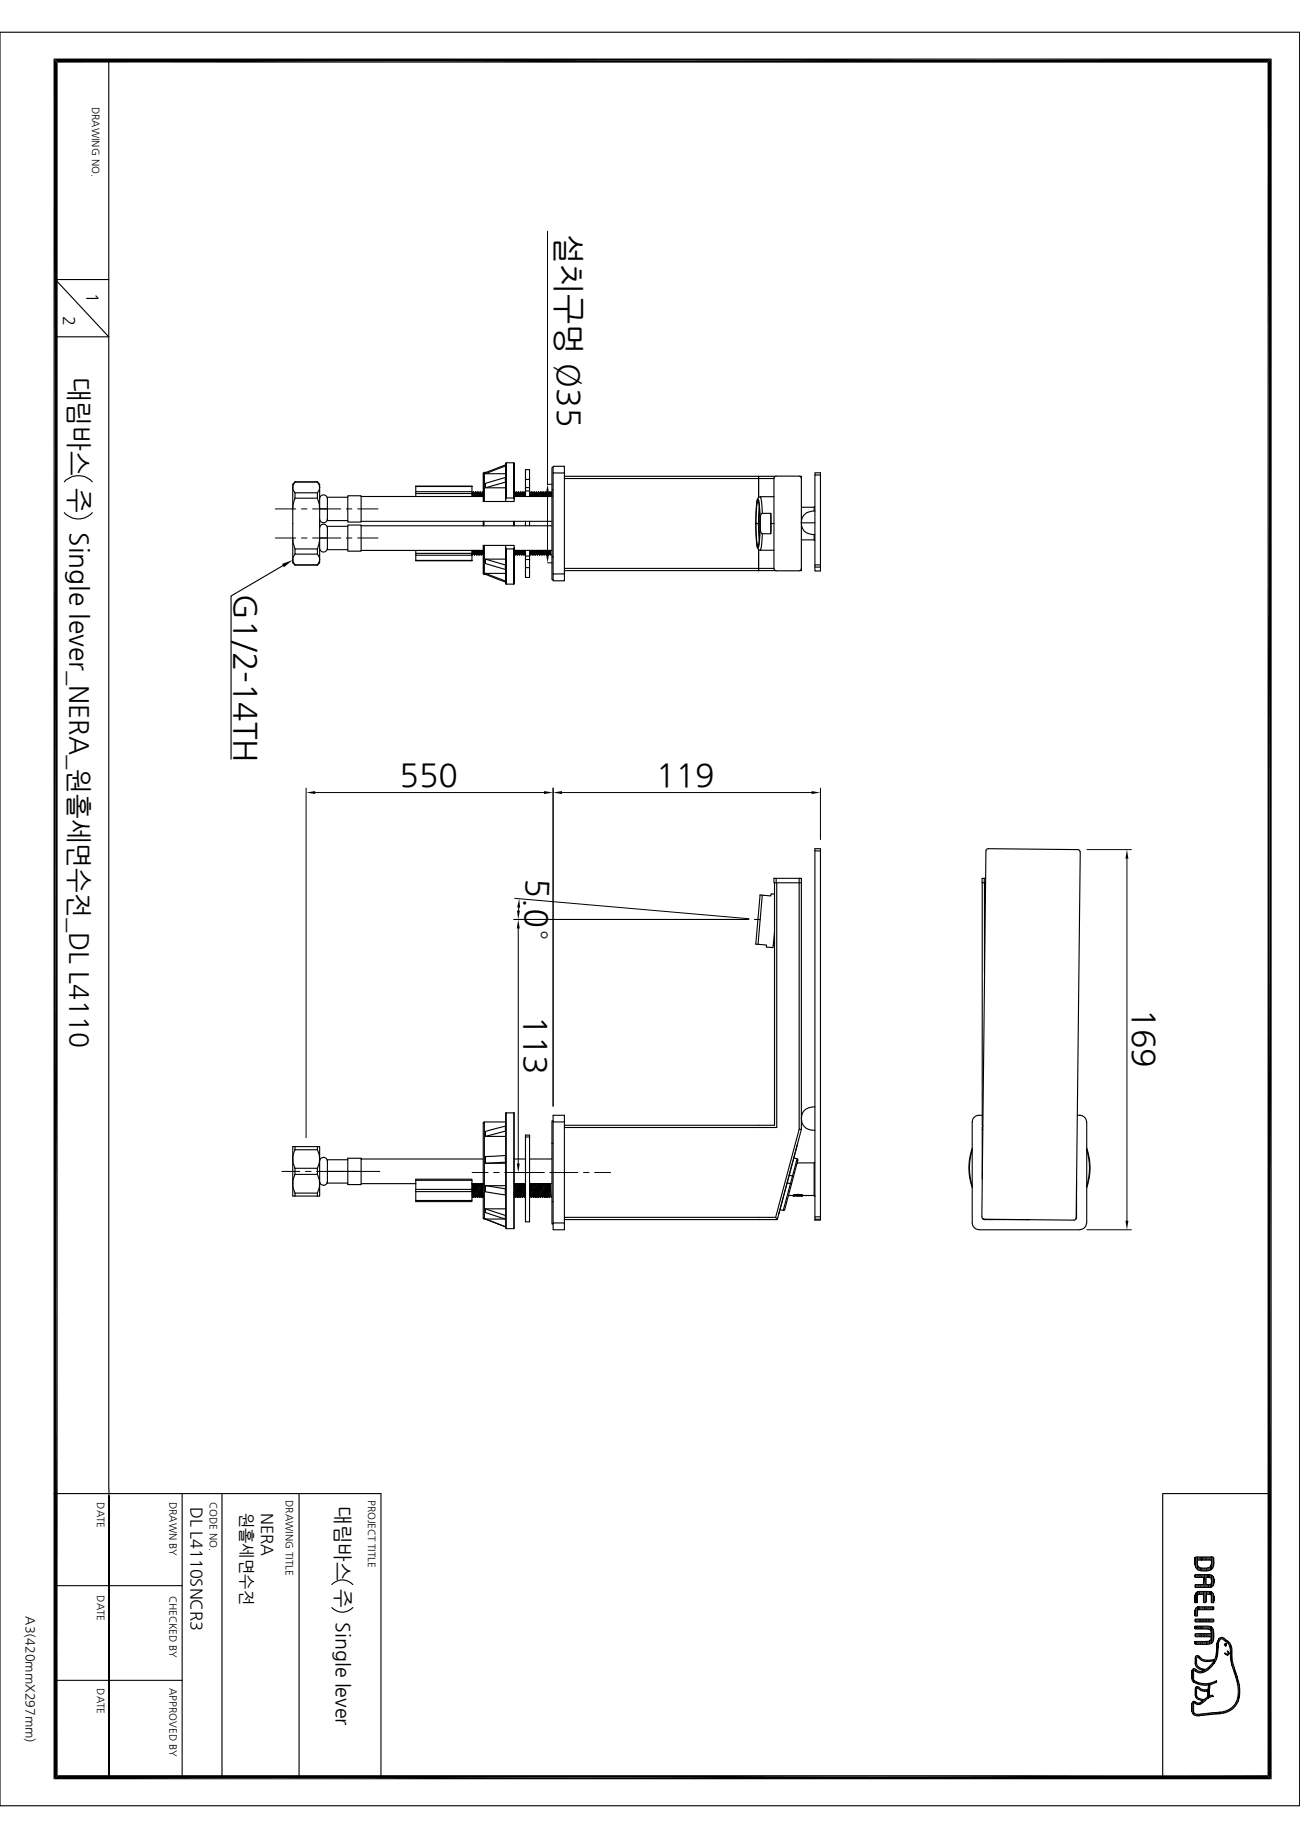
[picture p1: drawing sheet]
<svg xmlns="http://www.w3.org/2000/svg" width="297mm" height="420mm" viewBox="0 0 297 420" stroke-linecap="round" stroke-linejoin="round" font-family="sans-serif">
<defs><g id="words">
<g font-size="7.3">
<text x="127.5" y="53.4" transform="rotate(90 127.5 53.4)">설치구멍 Ø35</text>
<text x="53.7" y="135.8" transform="rotate(90 53.7 135.8)">G1/2-14TH</text>
<text x="91.3" y="179.7">550</text>
<text x="149.9" y="179.7">119</text>
<text x="120.5" y="200.7" transform="rotate(92 120.5 200.7)">5.0°</text>
<text x="119.9" y="232.2" transform="rotate(90 119.9 232.2)">113</text>
<text x="258.9" y="230.6" transform="rotate(90 258.9 230.6)">169</text>
</g>
<g font-size="6">
<text x="16.1" y="86.1" transform="rotate(90 16.1 86.1)">대림바스 주</text>
<text x="16.1" y="121.7" transform="rotate(90 16.1 121.7)">Single lever_NERA_원홀세면수전_DL L4110</text>
</g>
<g font-size="4.5">
<text x="76.9" y="344.2" transform="rotate(90 76.9 344.2)">대림바스 주</text>
<text x="76.9" y="370.7" transform="rotate(90 76.9 370.7)">Single lever</text>
</g>
<g font-size="3.7">
<text x="19.9" y="66.9" transform="rotate(90 19.9 66.9)">1</text>
<text x="14.6" y="72.1" transform="rotate(90 14.6 72.1)">2</text>
<text x="43.7" y="344.3" transform="rotate(90 43.7 344.3)">DL L4110SNCR3</text>
<text x="55.2" y="345.6" transform="rotate(90 55.2 345.6)">원홀세면수전</text>
<text x="59.8" y="345.6" transform="rotate(90 59.8 345.6)">NERA</text>
</g>
<text font-size="2.9" x="6" y="369.4" transform="rotate(90 6 369.4)">A3(420mmX297mm)</text>
<g font-size="2.3">
<text x="21.2" y="24.4" transform="rotate(90 21.2 24.4)">DRAWING NO.</text>
<text x="22.3" y="343.2" transform="rotate(90 22.3 343.2)">DATE</text>
<text x="38.8" y="343.1" transform="rotate(90 38.8 343.1)">DRAWN BY</text>
<text x="48" y="343.2" transform="rotate(90 48 343.2)">CODE NO.</text>
<text x="65.4" y="342.8" transform="rotate(90 65.4 342.8)">DRAWING TITLE</text>
<text x="84.2" y="342.7" transform="rotate(90 84.2 342.7)">PROJECT TITLE</text>
<text x="22.3" y="364.6" transform="rotate(90 22.3 364.6)">DATE</text>
<text x="38.8" y="364.7" transform="rotate(90 38.8 364.7)">CHECKED BY</text>
<text x="22.3" y="385.8" transform="rotate(90 22.3 385.8)">DATE</text>
<text x="38.8" y="385.7" transform="rotate(90 38.8 385.7)">APPROVED BY</text>
</g>
</g></defs>
<g fill="#000">
<path d="M12.2 13.4l1 392.2-1 1zM12.2 13.4l1 .9v391.3zM13.2 14.3l277.3-.9-.9 .9zM12.2 13.4h278.3l-277.3 .9zM125.1 110.7l.3 2h-.6zM64.4 128.9l2.5-.9-2 1.6zM124.8 126.6h.6l-.3 2zM69.9 181.1l2.1-.3v.6zM124.3 180.8l2.1 .3-2.1 .3zM126.4 181.1l2-.3v.6zM185.4 180.8l2.1 .3-2.1 .3zM257.5 194.1l.3 2.1h-.7z"/>
<path d="M118.6 205.4l.2 2-.6-.1zM118.4 210.1l.3 2.1h-.6zM118.1 208.1h.7l-.4 2zM118.1 265.9h.6l-.3 2zM257.1 278.9h.7l-.3 2.1zM273 356.5v.9zM273 356v1.6zM273 356v1.7zM273 356.2v1.4zM273 356.3v1.1zM273 356.3v1.3zM273 359.9v.4z"/>
<path d="M273 360v.3zM273 359.8v.5zM273 359.8v.6zM273.1 355.9l-.1 1.8zM273.1 359.8v.6zM273.2 359.8v.7zM273.3 359.8l-.1 .7zM273.3 359.8h.1l-.1 .7zM273.4 359.8v.7h-.1zM273.4 359.8v.7zM273.6 355.8v.7zM273.6 355.8v1.1z"/>
<path d="M273.6 355.8v1.2zM273.6 355.8v1.3zM273.6 357.2v1.4zM273.6 357.3v1.3zM273.6 355.8v1.4zM273.6 357.7v1zM273.4 359.8h.2l-.2 .7zM273.6 359.8v.7h-.2zM273.7 357.8v.9zM273.6 359.8v.7zM273.7 359.8l-.1 .7zM273.8 357.9v.9z"/>
<path d="M273.6 355.8h.2l-.2 .7zM273.8 355.8v.7h-.2zM273.8 355.8v.7zM273.9 355.8l-.1 .7zM273.8 357.9l.2 .2-.2 .7zM274 358.1v.8l-.2-.1zM274 358.1v.8zM273.9 355.8h.2l-.2 .7zM274.1 355.8v.7h-.2zM273.7 359.8h.4l-.4 .7zM274.1 359.8v.7h-.4zM274.1 359.8v.7z"/>
<path d="M274.2 359.8l-.1 .7zM274.4 358.3v.6zM274 358.1l.4 .2-.4 .6zM274.4 358.3v.6h-.4zM274.4 355.8v.7zM274.1 355.8h.3l-.3 .7zM274.4 355.8v.7h-.3zM274.2 359.8h.5l-.5 .7zM274.7 359.8v.7h-.5zM274.4 358.3h.4l-.4 .6zM274.8 358.3v.7l-.4-.1zM274.8 358.3v.7z"/>
<path d="M274.9 358.3l-.1 .7zM274.4 355.8h.5l-.5 .7zM274.9 355.8v.7h-.5zM274.7 359.8h.2l-.2 .7zM274.9 359.8v.7h-.2zM274.9 358.3v.7zM274.9 359.8v.7zM275 359.8l-.1 .7zM274.9 358.3h.1l-.1 .7zM275 358.3v.7h-.1zM275 358.3h.2l-.2 .7zM275.2 358.3v.7h-.2z"/>
<path d="M274.9 355.8h.3l-.3 .7zM275.2 355.8v.7h-.3zM275.2 358.3h.2l-.2 .7zM275.4 358.3v.7h-.2zM275.4 358.3v.7zM275.5 358.3l-.1 .7zM275.5 358.3v.7zM275.5 359.8v.7zM275.6 359.8l-.1 .7zM275.6 358.3l-.1 .7zM275.2 355.8h.5l-.5 .7zM275.7 355.8v.7h-.5z"/>
<path d="M275.6 358.3h.2l-.2 .7zM275.8 358.3v.7h-.2zM275.8 359.8v.7zM275.6 359.8h.2l-.2 .7zM275.8 359.8v.7h-.2zM275.7 355.8h.2l-.2 .7zM275.9 355.8v.7h-.2zM275.8 358.3h.2l-.2 .7zM276 358.3v.6l-.2 .1zM275.8 359.8h.2l-.2 .7zM276 359.8v.7h-.2zM276 359.8v.7z"/>
<path d="M276.1 359.8l-.1 .7zM276.1 359.8v.7zM275.9 355.8h.2l-.2 .7zM276.1 355.8v.7h-.2zM276 358.3l.2-.1-.2 .7zM276.2 358.2v.7h-.2zM276.2 359.8l-.1 .7zM276.2 359.8v.7zM276.2 358.2l.1-.1-.1 .8zM276.3 358.1v.8h-.1zM276.1 355.8h.3l-.3 .7zM276.4 355.8v.7h-.3z"/>
<path d="M276.4 359.8v.7zM276.2 359.8h.2l-.2 .7zM276.4 359.8v.7h-.2zM276.4 355.8v.7zM276.5 355.8l-.1 .7zM276.3 358.1l.2-.1-.2 .9zM276.5 358v.8l-.2 .1zM276.4 359.8h.2l-.2 .7zM276.6 359.8v.8l-.2-.1zM276.6 357.8v.9zM276.5 355.8h.1l-.1 .7zM276.6 355.8v.7h-.1z"/>
<path d="M276.6 357.8l-.1 1v-.8zM276.6 357.8v.9l-.1 .1zM276.7 359.9v.8zM276.6 359.8v.8zM276.7 355.8v.7zM276.6 355.8v.7zM276.7 355.8l-.1 .7zM276.7 357.4l-.1 1.3zM276.7 359.9v1zM276.8 357.2v1.4zM276.8 355.8v1.4zM276.8 355.8v1.3z"/>
<path d="M276.8 355.8v1zM276.8 357.2l-.1 1.4zM276.8 359.9v1.2zM277.3 356.3v1.3zM277.3 356.5v1.1zM277.3 356.2v1.4zM277.3 356v1.7zM277.3 356.2v1.5zM277.3 356l-.1 1.9zM277.3 356.5v.9zM273 364.8v.5zM273 364.8v1z"/>
<path d="M273 364.9v.3zM273 364.9v.4zM273 364.9v.2zM273 365v.1zM273 368.1v.7zM273 368.1v.8zM273 368.4v.3zM273 368.1v.6zM273 364.4v1.8zM273 364.5v1.7zM273 364.5v1.6zM273 364.6v1.5z"/>
<path d="M273 364.7v1.1zM273 364.7v1.4zM273 367.9v1.2zM273 367.9v1.3zM273 368v.9zM273 368v1.1zM273 375.2v.4zM273 375.2v.5zM273 371.7v.4zM273 375.2v.3zM273 371.7v.3zM273 378.8v1.3z"/>
<path d="M273 378.8v1.4zM273 367.7v1.6zM273 367.8v1.5zM273 367.9v1.4zM273 370v.6zM273 370v.5zM273 371.6v.6zM273 373.4v.5zM273 371.6v.5zM273 373.4v.4zM273 362.2v.5zM273 362.2v.4z"/>
<path d="M273.1 378.7v1.5zM273.1 378.7v1.6zM273.1 378.7l-.1 1.5zM273.1 364.2l-.1 2zM273.1 375.1l-.1 .6zM273.1 375.1v.6zM273.1 378.5v1.8zM273.1 371.6v.6zM273.1 373.3v.7zM273.1 371.6l-.1 .6zM273.1 362.1v.7zM273.1 362.1l-.1 .6z"/>
<path d="M273.2 367.6l-.2 1.7zM273.2 367.6v1.7h-.2zM273 370h.2l-.2 .6zM273.2 370v.6h-.2zM273.2 373.3v.7zM273.2 375.1v.7zM273.2 373.3l-.1 .7zM273.2 362.1l-.1 .7zM273.2 367.5v1.8zM273.2 370v.6zM273.2 371.6v.6zM273.2 371.6l-.1 .6z"/>
<path d="M273.2 362.1v.7zM273.3 375.1v.7zM273.3 373.3l-.1 .7zM273.3 375.1l-.1 .7zM273.3 362.1l-.1 .7zM273.3 371.6v.6zM273.3 371.6l-.1 .6zM273.3 362.1v.7zM273.3 367.3l-.1 2v-1.8zM273.3 367.3v2h-.1zM273.2 370h.1l-.1 .6zM273.3 370v.6h-.1z"/>
<path d="M273.3 373.3v.7zM273.3 375.1h.1l-.1 .7zM273.4 375.1v.7h-.1zM273.4 378.3v.5zM273.4 375.1v.7zM273.4 373.3l-.1 .7zM273.5 378.3l-.1 .5zM273.3 367.3h.2l-.2 2zM273.5 367.3v2h-.2zM273.5 371.6v.6zM273.3 371.6h.2l-.2 .6zM273.5 371.6v.6h-.2z"/>
<path d="M273.3 362.1h.2l-.2 .7zM273.5 362.1v.7h-.2zM273.5 378.3v.4zM273.6 378.3l-.1 .4zM273.3 370h.3l-.3 .6zM273.6 370v.6h-.3zM273.4 373.3h.2l-.2 .7zM273.6 373.3v.7h-.2zM273.4 375.1h.2l-.2 .7zM273.6 375.1v.7h-.2zM273.6 378.3v.4zM273.6 363.7v1.2z"/>
<path d="M273.6 363.7v1.3zM273.6 367.2v1.1zM273.6 367.2v1.2zM273.6 363.7v.9zM273.6 367.2v1zM273.5 362.1h.1l-.1 .7zM273.6 362.1v.7h-.1zM273.6 373.3h.1l-.1 .7zM273.7 373.3v.7h-.1zM273.6 378.3h.1l-.1 .4zM273.7 378.3v.4h-.1zM273.6 363.7v.8z"/>
<path d="M273.7 363.7l-.1 .8zM273.7 367.2v.7zM273.6 367.2v.8zM273.7 367.2l-.1 .8zM273.7 363.7v.7zM273.8 363.7l-.1 .7zM273.8 378.3v.5zM273.7 378.3v.4zM273.6 370h.2l-.2 .6zM273.8 370v.6h-.2zM273.9 378.4v.4zM273.7 367.2h.2l-.2 .7z"/>
<path d="M273.9 367.2v.6l-.2 .1zM273.7 373.3h.2l-.2 .7zM273.9 373.3v.7h-.2zM273.6 375.1h.3l-.3 .7zM273.9 375.1v.7h-.3zM273.9 378.5v.4zM273.5 371.6h.4l-.4 .6zM273.9 371.6v.6h-.4zM274 378.5v.5zM273.8 363.7l.2-.1-.2 .8zM274 363.6v.7l-.2 .1zM274 367.2v.6z"/>
<path d="M273.9 367.2h.1l-.1 .6zM274 367.2v.6h-.1zM273.9 371.6v.6zM274 371.6l-.1 .6zM273.9 373.3h.1l-.1 .7zM274 373.3v.7h-.1zM273.6 362.1h.4l-.4 .7zM274 362.1v.7h-.4zM274 363.6v.7zM274.1 378.5v.6zM274.1 363.6l-.1 .7zM274.1 367.2v.6z"/>
<path d="M274.1 367.2l-.1 .6zM273.9 375.1h.2l-.2 .7zM274.1 375.1v.7h-.2zM274 362.1v.7zM274.1 362.1l-.1 .7zM274.1 378.6v.5zM274.1 363.6v.7zM274.2 378.6v.5zM274.2 363.6v.7zM274.2 363.6l-.1 .7zM274.1 367.2h.1l-.1 .6zM274.2 367.2v.6h-.1z"/>
<path d="M274.2 363.6h.1l-.1 .7zM274.3 363.6v.7h-.1zM274.2 378.6l.1 .2-.1 .3zM274.3 378.8v.5l-.1-.2zM274.2 367.2v.6zM274.3 367.2l-.1 .6zM274.3 378.8v.5zM274.4 378.9v.4zM274.1 375.1h.3l-.3 .7zM274.4 375.1v.7h-.3zM273.8 370h.6l-.6 .6zM274.4 370v.6h-.6z"/>
<path d="M274.1 362.1h.4l-.4 .7zM274.5 362.1v.7h-.4zM274.3 363.6h.2l-.2 .7zM274.5 363.6v.7h-.2zM274.3 367.2h.2l-.2 .6zM274.5 367.2v.6h-.2zM274.5 362.1v.7zM274.4 378.9l.2 .1-.2 .3zM274.6 379v.4l-.2-.1zM274.4 375.1h.2l-.2 .7zM274.6 375.1v.7h-.2zM274 373.3h.6l-.6 .7z"/>
<path d="M274.6 373.3v.7h-.6zM274.5 363.6h.2l-.2 .7zM274.7 363.6v.7h-.2zM274.5 367.2h.2l-.2 .6zM274.7 367.2v.6h-.2zM274.6 379l.1 .1-.1 .3zM274.7 379.1v.4l-.1-.1zM274.7 363.6v.7zM274.6 373.3h.1l-.1 .7zM274.7 373.3v.7h-.1zM274.5 362.1h.2l-.2 .7zM274.7 362.1v.7h-.2z"/>
<path d="M274.7 379.1l.2 .1-.2 .3zM274.9 379.2v.4l-.2-.1zM274.7 363.6h.2l-.2 .7zM274.9 363.6v.7h-.2zM274.7 362.1h.2l-.2 .7zM274.9 362.1v.7h-.2zM274.9 379.2v.4zM274.9 363.6v.7zM275 363.6l-.1 .7zM274.7 367.2h.3l-.3 .6zM275 367.2v.6h-.3zM274.6 375.1h.4l-.4 .7z"/>
<path d="M275 375.1v.7h-.4zM274.9 362.1v.7zM275 362.1l-.1 .7zM274 371.6h1l-1 .6zM274 372.2l1-.6v.6zM275 367.2v.6zM275 371.6v.6zM275 375.1h.1l-.1 .7zM275.1 375.1v.7h-.1zM274.9 379.2l.3 .1-.3 .3zM275.2 379.3v.3h-.3zM274.4 370h.8l-.8 .6z"/>
<path d="M274.4 370.6l.8-.6v.6zM275 371.6h.3l-.3 .6zM275.3 371.6v.6h-.3zM275.2 379.3h.1l-.1 .3zM275.3 379.3v.3h-.1zM275.3 371.6v.6zM275.1 375.1h.2l-.2 .7zM275.3 375.1v.7h-.2zM275.3 375.1v.7zM275.4 375.1l-.1 .7zM275.3 371.6h.1l-.1 .6zM275.4 371.6v.6h-.1z"/>
<path d="M274.7 373.3h.7l-.7 .7zM275.4 373.3v.7h-.7zM275.3 379.3h.2l-.2 .3zM275.5 379.3v.4l-.2-.1zM275.4 371.6v.6zM275.5 371.6l-.1 .6zM275.4 375.1v.7zM275.5 375.1l-.1 .7zM275.5 379.3v.4zM275.5 371.6v.6zM275.5 375.1v.7zM275.5 375v.8z"/>
<path d="M275.4 373.3h.1l-.1 .7zM275.5 373.3v.7h-.1zM275.6 379.3v.4zM275.6 379.3l-.1 .4zM275.5 363.6v.8zM275.6 363.6l-.1 .8zM275.6 371.6l-.1 .6zM275.6 375v.8zM275.6 371.6v.6zM275.6 375l-.1 .8zM275.5 362.1v.7zM275.6 362.1l-.1 .7z"/>
<path d="M275.7 375l-.1 .8zM275.6 363.6h.1l-.1 .7zM275.7 363.6v.7h-.1zM275.6 362.1h.2l-.2 .7zM275.8 362.1v.7h-.2zM275.6 379.3h.2l-.2 .4zM275.8 379.3v.4h-.2zM275.7 375h.1l-.1 .8zM275.8 375v.8h-.1zM275.8 362.1v.7zM275.8 379.3v.4zM275.7 363.6h.1l-.1 .7z"/>
<path d="M275.8 363.6v.7h-.1zM275 367.2h.9l-.9 .6zM275 367.8l.9-.6v.6zM275.2 370h.7l-.7 .6zM275.2 370.6l.7-.6v.6zM275.8 363.6v.7zM275.9 363.6l-.1 .7zM275.6 371.6h.3l-.3 .6zM275.9 371.6v.7l-.3-.1zM275.5 373.3h.4l-.4 .7zM275.9 373.3v.7h-.4zM275.9 367.2v.6z"/>
<path d="M276 367.2l-.1 .6zM275.9 371.6v.7zM276 371.6l-.1 .7zM276.1 362.1v.7zM275.8 362.1h.3l-.3 .7zM276.1 362.1v.7h-.3zM275.9 363.6h.2l-.2 .7zM276.1 363.6v.7h-.2zM275.8 375h.3l-.3 .8zM276.1 375v.7l-.3 .1zM275.8 379.3h.3l-.3 .4zM276.1 379.3v.3l-.3 .1z"/>
<path d="M276.1 363.6v.7zM276.1 375v.7zM275.9 373.3h.2l-.2 .7zM276.1 373.3v.7h-.2zM276.2 363.6l-.1 .7zM276.2 362.1v.7zM276.2 362.1l-.1 .7zM276.2 363.6v.7zM276.1 373.3v.7zM276.2 373.3l-.1 .7zM276 371.6h.2l-.2 .7zM276.2 371.6v.7h-.2z"/>
<path d="M276.3 363.6l-.1 .7zM276.1 379.3h.2l-.2 .3zM276.3 379.3v.3h-.2zM276.3 363.6v.7zM276 367.2h.3l-.3 .6zM276.3 367.2v.6h-.3zM276.2 371.6v.7zM276.3 371.6l-.1 .7zM276.2 362.1h.1l-.1 .7zM276.3 362.1v.7h-.1zM276.3 367.2v.6zM276.4 367.2l-.1 .6z"/>
<path d="M276.4 374.9v.8zM276.2 373.3h.2l-.2 .7zM276.4 373.3v.7h-.2zM276.1 375l.3-.1-.3 .8zM276.4 374.9v.8h-.3zM276.3 362.1l.1-.1-.1 .8zM276.4 362v.8h-.1zM276.5 371.6v.8zM276.4 373.3v.7zM276.5 373.3l-.1 .7zM276.3 371.6h.2l-.2 .7zM276.5 371.6v.8l-.2-.1z"/>
<path d="M275.9 370h.6l-.6 .6zM276.5 370v.6h-.6zM276.4 362v.8zM276.5 362l-.1 .8zM276.6 363.7v.7zM276.3 363.6l.3 .1-.3 .6zM276.6 363.7v.7l-.3-.1zM276.6 374.8l-.2 .9v-.8zM276.6 374.8v.8l-.2 .1zM276.6 374.7v.9zM276.5 371.6l.1 .1-.1 .7zM276.6 371.7v.9l-.1-.2z"/>
<path d="M276.5 373.3h.1l-.1 .7zM276.6 373.3v.7h-.1zM276.6 373.3v.7zM276.6 374.6v1zM276.6 361.9v.8zM276.5 362l.1-.1-.1 .9zM276.6 361.9v.8l-.1 .1zM276.4 367.2h.3l-.3 .6zM276.7 367.2v.6h-.3zM276.7 371.8v1.4zM276.7 371.8v1.5zM276.7 374v1.5z"/>
<path d="M276.7 373.3v.7zM276.7 374.1v1.4zM276.7 371.7v1.1zM276.7 374.3l-.1 1.3zM276.7 373.3l-.1 .7zM276.6 371.7v.9zM276.3 379.3h.4l-.4 .3zM276.3 379.6l.4-.3v.3zM276.7 365v1.2zM276.7 363.7v1.3zM276.7 365.2v1zM276.7 363.7v1.1z"/>
<path d="M276.7 366v.2zM276.7 365.4v.8zM276.7 363.7v.9zM276.7 361.6v1.1zM276.7 361.8l-.1 .9zM276.7 379.3v.3zM276.8 379.3l-.1 .3zM276.7 367.2v.6zM276.8 367.2l-.1 .6zM276.5 370h.3l-.3 .6zM276.8 370v.6h-.3zM276.8 361.4v1.3z"/>
<path d="M276.8 361.5l-.1 1.2zM276.8 367.2h.2l-.2 .6zM277 367.2v.6h-.2zM276.8 370h.2l-.2 .6zM277 370v.6h-.2zM277 367.2v.6zM277.1 367.2v.6zM277.1 367.2l-.1 .6zM277 370h.1l-.1 .6zM277.1 370v.6h-.1zM277.2 379.9l-.3 .8v-.5zM277.2 379.9v.5l-.3 .3z"/>
<path d="M277.1 370v.6zM277.2 370l-.1 .6zM276.8 379.3l.4-.1-.4 .4zM276.8 379.6l.4-.4v.3zM277.2 367.2l-.1 .6zM277.2 379.2v.3zM277.2 367.2v.6zM277.2 360.4v1.8zM277.2 360.4v1.9zM277.3 379.6v.7zM277.3 379.6l-.1 .8zM277.3 364.4l-.1 1.8z"/>
<path d="M277.3 367.2l-.1 .6zM277.3 370v.6zM277.2 370h.1l-.1 .6zM277.3 370v.6h-.1zM277.3 372.7v1.9zM277.3 372.8v1.8zM277.3 364.5v1.6zM277.3 364.6v1.5zM277.3 364.5v1.7zM277.3 364.4v1.8zM277.3 367.3v.4zM277.3 367.2v.5z"/>
<path d="M277.3 370.1v.5zM277.3 373.3v.8zM277.3 372.8v1.7zM277.3 373.3v1.2zM277.3 360.6v1.4zM277.3 360.6l-.1 1.6zM277.4 379.5v.6zM277.4 379.2v.3zM277.4 379.5v.7zM277.4 379.5l-.1 .7zM277.2 379.2h.2l-.2 .3zM277.4 379.2l-.2 .3z"/>
<path d="M277.4 364.9v.4zM277.4 364.8v.9zM277.4 364.9v.8zM277.4 364.8l-.1 1.3zM277.4 361.1v.3zM277.4 361v.5zM277.4 361.1v.4zM277.4 360.8v.9zM277.4 361v.7zM277.3 360.6v1.3zM277.4 360.8l-.1 1.1zM277.4 379.2v.9z"/>
<path d="M277.5 379.2l-.1 .9zM277.5 379.2v.7zM277.5 379.1v.8zM277.6 379l-.1 .9zM277.7 378.8l-.1 1zM277.7 378.6v1zM277.8 378.3l-.1 1.3zM277.8 377.9v1.4zM277.8 378.2v1.1zM277.9 377.4l-.1 1.8zM278.3 374.6v1.7zM278.3 374.7v1.6z"/>
<path d="M278.3 374.7v1.8zM278.4 374.6v1zM278.4 374.6v1.2zM278.4 374.6v1.3zM278.3 374.6v1.5zM278.4 374.6l-.1 1.5zM278.5 374.5v.7zM278.5 374.5l-.1 1zM278.6 374.4l-.1 .8zM278.6 374.3v.6zM278.6 374.3l.2-.1-.2 .7zM278.8 374.2l-.2 .7z"/>
<path d="M278.8 374.2v.5zM278.8 374.2l.1-.1-.1 .5zM278.9 374.1l-.1 .5zM278.9 374.1v.4zM279 374.1l-.1 .4zM279 374.1v.4zM279 374.1h.1l-.1 .4zM279.1 374.1l-.1 .4zM279.1 374.1v.4zM279.2 374.1l-.1 .4zM279.2 374.1l.2 .1-.2 .3zM279.4 374.2v.4l-.2-.1z"/>
<path d="M279.4 374.2v.4zM279.5 374.2v.4zM279.5 374.2l.1 .1-.1 .3zM279.6 374.3v.4l-.1-.1zM279.6 374.3l.1 .1-.1 .3zM279.7 374.4v.5l-.1-.2zM279.7 375.7v.2zM279.7 375.7v.1zM279.7 374.4v.5zM279.8 374.4l-.1 .5zM279.8 375.6v.4zM279.8 377.7v.1z"/>
<path d="M279.9 375.6l-.1 .4zM279.9 375.6v.4zM279.9 377.7v.2zM279.8 374.4l.1 .1-.1 .4zM279.9 374.5v.5l-.1-.1zM279.9 377.7v.3zM280 375.5v.6zM279.9 374.5v.5zM280 374.6v.5zM280 375.5v.7zM280 377.7v.3zM280 377.8v.3z"/>
<path d="M280.1 374.7v.5zM280.1 375.6v.5zM280.1 375.6v.6zM280.1 375.5v.7zM280.1 375.5l-.1 .7zM280.1 375.7v.3zM280.1 375.7v.4zM280.2 374.8v.4zM280 377.8l.2 .1-.2 .2zM280.2 377.9v.3l-.2-.1zM280.2 377.9v.3zM280.3 374.8l-.1 .4z"/>
<path d="M280.3 374.8v.4zM280.3 374.9v.4zM280.3 378v.2zM280.4 374.9v.4zM280.4 377.3v.1zM280.5 377.3v.2zM280.5 378v.2zM280.3 378h.2l-.2 .2zM280.5 378l-.2 .2zM280.5 377.9v.3zM280.6 377.9v.3zM280.6 377.3v.3z"/>
<path d="M280.6 377.3v.4zM280.6 377.9l-.1 .3zM280.5 377.3h.1l-.1 .2zM280.6 377.3v.3l-.1-.1zM280.6 375.1v.5zM280.4 374.9l.2 .2-.2 .2zM280.6 375.1v.5l-.2-.3zM280.6 377.8v.4zM280.6 377.4v.4zM280.6 377.4v.8zM280.7 377.4l-.1 .8zM280.7 377.4v.7z"/>
<path d="M280.7 377.5v.6zM280.8 377.5l-.1 .6zM280.8 377.5v.5zM280.8 377.7v.3zM280.6 375.1l.2 .2-.2 .3zM280.8 375.3v.7l-.2-.4zM280.8 377.7v.2zM280.8 375.3v.7zM280.9 375.3v.7zM280.9 375.3l.1 .2-.1 .5zM281 375.5v1l-.1-.5zM281 375.5v1z"/>
<path d="M281.1 375.5v1.2zM281.1 375.7v1.9zM281.1 375.7v1.6zM281.1 375.7v1.5zM281.1 375.7v1.4zM281.5 379.3v1.5zM281.6 379.7v1.4zM272.3 389.2v1.9zM272.3 389.2v2zM272.3 389.3v1.7zM272.3 389.3v1.8zM272.3 381.8v1.8z"/>
<path d="M272.3 381.8v2zM272.7 388.7v.5zM272.7 388.7v.6zM272.7 391.1v.7zM272.7 383.6v.7zM272.7 383.7v.6zM272.7 381.3v.6zM272.8 383.9v.5zM272.8 381.3v.5zM272.7 381.3v.5zM272.8 381.3l-.1 .5zM272.8 391.3v.5z"/>
<path d="M272.8 388.7v.4zM272.8 391.4v.5zM272.8 388.7l-.1 .5zM272.8 381.3v.4zM272.9 381.3l-.1 .4zM272.9 388.7l-.1 .4zM272.9 391.5v.4zM272.9 384v.5zM272.9 384.1v.4zM272.9 388.7v.4zM272.8 383.9l.1 .1-.1 .4zM272.9 384v.5l-.1-.1z"/>
<path d="M272.9 381.3v.4zM273 381.3l-.1 .4zM273 384.1v.4zM273 386v1.4zM273 384.1v.5zM273 381.3v.4zM273 381.3v.5zM272.9 391.5l.1 .1-.1 .3zM273 391.6v.4l-.1-.1zM273.1 385.7v1.9zM273.1 385.8l-.1 1.6zM273.1 385.8v1.8z"/>
<path d="M273.1 381.4v.4zM273.1 388.9v.4zM273 391.6v.4zM273.1 391.7l-.1 .3zM272.9 388.7l.2 .2-.2 .2zM273.1 388.9v.4l-.2-.2zM273.2 381.4v.5zM273.2 381.5v.4zM273 384.1l.2 .1-.2 .4zM273.2 384.2v.4h-.2zM273.1 391.7h.2l-.2 .3zM273.3 391.7v.3h-.2z"/>
<path d="M273.2 381.5l.1 .1-.1 .3zM273.3 381.6v.4l-.1-.1zM273.1 388.9l.2 .1-.2 .3zM273.3 389v.4l-.2-.1zM273.4 385.4v.6zM273.3 389v.4zM273.4 389v.4zM273.4 385.4v.5zM273.4 387.4v.7zM273.4 387.6v.5zM273.4 380.1v.9zM273.4 380.3v.7z"/>
<path d="M273.4 389.1v.4zM273.3 381.6v.4zM273.4 381.6v.5zM273.5 389.1l-.1 .4zM273.5 381.7v.4zM273.3 391.7h.2l-.2 .3zM273.5 391.7v.4l-.2-.1zM273.4 385.4v.4zM273.5 385.4l-.1 .4zM273.5 387.7v.5zM273.5 380.5v.5zM273.5 385.4v.4z"/>
<path d="M273.6 385.4l-.1 .4zM273.5 389.1v.4zM273.6 389.1v.4zM273.6 391.7v.4zM273.6 385.4v.3zM273.6 387.8v.4zM273.6 380.7v.4zM273.5 391.7h.1l-.1 .4zM273.6 391.7v.4h-.1zM273.6 385.4v.4zM273.5 381.7l.1 .1-.1 .3zM273.6 381.8v.3h-.1z"/>
<path d="M273.7 384.4v.4zM273.7 391.7l-.1 .4zM273.2 384.2l.5 .2-.5 .2zM273.2 384.6l.5-.2v.4zM273.6 385.4h.2l-.2 .4zM273.8 385.4v.4h-.2zM273.6 381.8h.2l-.2 .3zM273.8 381.8v.4l-.2-.1zM273.8 385.4v.4zM273.8 385.5v.4zM273.7 391.7h.1l-.1 .4zM273.8 391.7v.4h-.1z"/>
<path d="M273.6 387.8l.2 .2-.2 .2zM273.6 388.2l.2-.2v.4zM273.6 380.7l.2 .2-.2 .2zM273.8 380.9v.4l-.2-.2zM273.9 385.5l-.1 .4zM273.8 391.7v.4zM273.9 391.7l-.1 .4zM273.8 381.8v.4zM273.9 381.8l-.1 .4zM273.6 389.1l.3 .1-.3 .3zM273.9 389.2v.3h-.3zM273.8 388v.4z"/>
<path d="M273.9 388l-.1 .4zM273.8 380.9v.4zM273.9 381v.3zM273.9 389.2v.3zM273.9 389.1v.4zM273.9 391.7v.4zM273.9 385.5v.4zM273.9 385.5v.5zM274 391.7v.4zM274 391.7l-.1 .4zM274 385.5v.5zM274 389.1l-.1 .4z"/>
<path d="M274.1 389.1v.4zM274 389.1v.4zM274.1 389.1l-.1 .4zM274 391.7v.3zM274.1 391.7l-.1 .3zM274 385.5l.1 .2-.1 .3zM274.1 385.7v.4l-.1-.1zM273.9 381.8l.2 .1-.2 .3zM274.1 381.9v.4l-.2-.1zM274.1 391.7v.3zM274.2 391.7l-.1 .3zM273.7 384.4l.5 .2-.5 .2z"/>
<path d="M273.7 384.8l.5-.2v.4zM273.9 381l.3 .1-.3 .2zM273.9 381.3l.3-.2v.4zM274.2 381.1v.4zM273.9 388l.3 .2-.3 .2zM273.9 388.4l.3-.2v.3zM274.3 389v.4zM274.1 385.7l.2 .1-.2 .3zM274.3 385.8v.4l-.2-.1zM274.1 389.1l.2-.1-.2 .5zM274.3 389v.4l-.2 .1zM274.3 385.8v.4z"/>
<path d="M274.3 385.9v.3zM274.2 384.6h.1l-.1 .4zM274.3 384.6v.4h-.1zM274.1 381.9h.2l-.2 .4zM274.3 381.9v.4h-.2zM274.2 391.7h.2l-.2 .3zM274.4 391.7v.3h-.2zM274.4 391.7v.3zM274.3 381.9v.4zM274.4 381.9l-.1 .4zM274.2 388.2h.2l-.2 .3zM274.4 388.2v.3h-.2z"/>
<path d="M274.3 385.9l.2 .1-.2 .2zM274.5 386v.4l-.2-.2zM274.5 386v.4zM274.6 386l-.1 .4zM274.6 381.3v.3zM274.4 388.2l.2 .1-.2 .2zM274.6 388.3v.3l-.2-.1zM274.2 381.1l.4 .2-.4 .2zM274.2 381.5l.4-.2v.3zM274.3 384.6l.4 .1-.4 .3zM274.3 385l.4-.3v.4zM274.3 389l.4-.3-.4 .7z"/>
<path d="M274.7 388.7v.5l-.4 .2zM274.7 388.3v.3zM274.7 381.8v.4zM274.7 388.7v.5zM274.6 388.3h.1l-.1 .3zM274.7 388.3v.3h-.1zM274.4 381.9l.3-.1-.3 .5zM274.7 381.8v.4l-.3 .1zM274.8 388.6v.5zM274.8 388.7v.4zM274.8 388.3v.3zM274.8 388.3l-.1 .3z"/>
<path d="M274.7 388.7v.4zM274.8 388.7l-.1 .4zM274.4 391.7l.4-.1-.4 .4zM274.4 392l.4-.4v.4zM274.6 386l.2 .1-.2 .3zM274.8 386.1v.3h-.2zM274.8 388.3h.2l-.2 .7zM275 388.3l-.2 .7zM274.8 386.1h.2l-.2 .3zM275 386.1v.4l-.2-.1zM274.7 384.7h.3l-.3 .4zM275 384.7v.4h-.3z"/>
<path d="M274.6 381.3l.4 .1-.4 .2zM274.6 381.6l.4-.2v.3zM274.7 381.8h.3l-.3 .4zM275 381.8v.3l-.3 .1zM275 381.4v.3zM275 388.3v.7zM275 388.4v.6zM275.1 381.7v.4zM275.1 381.4l-.1 .3zM275 381.8v.3zM275.1 381.8l-.1 .3zM274.8 391.6h.3l-.3 .4z"/>
<path d="M275.1 391.6v.4h-.3zM275 388.4v.5zM275.1 388.3l-.1 .6zM275 384.7h.1l-.1 .4zM275.1 384.7v.4h-.1zM275.2 381.7v.4zM275.2 381.4v.3zM275.1 384.7v.4zM275.2 384.7l-.1 .4zM275.2 381.7l-.1 .4zM275.1 381.4v.3zM275.2 381.4l-.1 .3z"/>
<path d="M275 386.1h.2l-.2 .4zM275.2 386.1v.4h-.2zM275.2 384.7v.4zM275.2 386.1v.4zM275.2 388.2l-.1 .6zM275.1 391.6h.1l-.1 .4zM275.2 391.6l-.1 .4zM275.3 386.1v.4zM275.3 384.7l-.1 .4zM275.3 386.1l-.1 .4zM275.3 384.7v.4zM275.2 388.2h.1l-.1 .5z"/>
<path d="M275.3 388.2l-.1 .5zM275.4 388.1v.5zM275.4 388.1l-.1 .5zM275.4 384.7l-.1 .4zM275.2 381.4l.2 .1-.2 .6zM275.4 381.5v.4l-.2 .2zM275.5 388v.5zM275.5 388.1v.4zM275.4 381.5v.4zM275.5 381.5l-.1 .4zM275.5 388.1l-.1 .5zM275.3 386.1h.2l-.2 .4z"/>
<path d="M275.5 386.1v.4h-.2zM275.5 381.5v.4zM275.4 384.7h.1l-.1 .4zM275.5 384.7l-.1 .4zM275.5 386.1v.4zM275.5 381.4v.5zM275.6 386.1v.4zM275.6 386.1l-.1 .4zM275.5 388l.1-.1-.1 .6zM275.6 387.9v.5l-.1 .1zM275.7 386.1l-.1 .4zM275.5 381.4l.2-.1-.2 .5z"/>
<path d="M275.7 381.3l-.2 .5zM275.2 391.6l.5-.1-.5 .4zM275.2 391.9l.5-.4v.4zM275.7 387.9l-.1 .5zM275.7 391.5v.4zM275.8 391.5l-.1 .4zM275.7 386.1v.4zM275.8 386.1l-.1 .4zM275.7 381.3h.1l-.1 .5zM275.8 381.3l-.1 .5zM275.5 384.7h.3l-.3 .4zM275.8 384.7v.4h-.3z"/>
<path d="M275.7 387.9l.1-.1-.1 .5zM275.8 387.8l-.1 .5zM275.9 387v.6zM275.9 387.6v.6zM275.9 386v.4zM275.9 387.7l-.1 .5zM275.8 386.1l.1-.1-.1 .4zM275.9 386v.4h-.1zM275.9 386.4v1.8zM275.9 386.5v1.7zM275.9 386.7v1.5zM275.8 384.7h.1l-.1 .4z"/>
<path d="M275.9 384.7l-.1 .4zM275.9 384.7v.3zM276 384.7l-.1 .3zM276.1 391.5v.3zM275.8 391.5h.3l-.3 .4zM276.1 391.5v.3l-.3 .1zM276.1 384.6v.4zM276.1 384.7v.3zM276 384.7v.3zM276.1 384.7l-.1 .3zM276.2 380.9v.5zM276.1 391.5h.1l-.1 .3z"/>
<path d="M276.2 391.5v.3h-.1zM275.8 381.3l.4-.4-.4 .8zM276.2 380.9v.5l-.4 .3zM276.3 387.5v.4zM276.3 387.4v.5zM276.3 387.2v.7zM276.2 391.5v.3zM276.3 391.5l-.1 .3zM276.3 391.5v.3zM276.4 391.4v.4zM276.4 391.4l-.1 .4zM276.4 387.5l-.1 .4z"/>
<path d="M276.3 384.6v1.6zM276.4 384.6l-.1 1.6zM276.4 384.6v1.1zM276.4 384.6v.6zM276.5 384.6l-.1 .6zM276.5 384.6v.4zM276.4 391.4h.1l-.1 .4zM276.5 391.4v.4h-.1zM276.4 387.5h.1l-.1 .4zM276.5 387.5v.3l-.1 .1zM276.5 384.6v.3zM276.6 384.6l-.1 .3z"/>
<path d="M276.6 380.5l-.4 .9v-.5zM276.6 380.5v.5l-.4 .4zM276.7 380.3l-.1 .7zM276.5 387.5l.4-.1-.4 .4zM276.9 387.4v.3l-.4 .1zM276.5 391.4h.4l-.4 .4zM276.9 391.4v.4h-.4zM276.9 391.4v.4zM276.9 387.4v.3zM276.7 380.3l.2-.1-.2 .7zM276.9 380.2v.5l-.2 .2zM276.9 387.3v.4z"/>
<path d="M277 387.3v.4zM277 387.3l-.1 .4zM276.6 384.6l.4-.2-.4 .5zM277 384.4v.4l-.4 .1zM277 387.4v.3zM277.1 387.4v.2zM277.1 387.4l-.1 .3zM277.1 387.5v.1zM276.9 391.4l.3-.1-.3 .5zM277.2 391.3v.4l-.3 .1zM277 384.4h.2l-.2 .4zM277.2 384.4v.3l-.2 .1z"/>
<path d="M277.2 391.3v.4zM277.2 384.4l.2-.1-.2 .4zM277.4 384.3v.3l-.2 .1zM277.4 384.3v.3zM277.2 391.3h.3l-.3 .4zM277.5 391.3v.4h-.3zM277.5 391.3v.4zM277.4 384.3l.2-.1-.2 .4zM277.6 384.2v.4h-.2zM277.7 384.2v.3zM277.6 384.2v.4zM277.7 384.2l-.1 .4z"/>
<path d="M277.5 391.3h.2l-.2 .4zM277.7 391.3v.4h-.2zM277.7 384.1v.4zM277.7 391.3v.4zM277.8 391.3l-.1 .4zM277.8 391.3v.4zM277.8 384.1v.3zM277.7 384.1h.1l-.1 .4zM277.8 384.1l-.1 .4zM277.9 384.1v.3zM277.9 384.1l-.1 .3zM278 384.2v.1z"/>
<path d="M277.9 384.1v.2zM278 384.2l-.1 .1zM277.8 391.3h.2l-.2 .4zM278 391.3v.4h-.2zM278 391.3v.4zM278.3 391.3v.3zM278 391.3h.3l-.3 .4zM278.3 391.3v.3l-.3 .1zM278.3 391.3l.2-.1-.2 .4zM278.5 391.2v.4h-.2zM278.6 391.2v.4zM278.5 391.2h.1l-.1 .4z"/>
<path d="M278.6 391.2v.4h-.1zM278.7 391.2v.4zM278.7 391.2l-.1 .4zM278.7 391.2h.1l-.1 .4zM278.8 391.2l-.1 .4zM278.8 391.2h.3l-.3 .4zM279.1 391.2v.3l-.3 .1zM279.1 391.2l.3-.1-.3 .4zM279.4 391.1v.4h-.3zM279.4 391.1l.6-.1-.6 .5zM279.4 391.5l.6-.5v.4zM280 391v.4z"/>
<path d="M280 390.9v.5zM280 390.9l.6-.2-.6 .6zM280.6 390.7v.4l-.6 .2zM280.6 390.7h.2l-.2 .4zM280.8 390.7l-.2 .4zM280.8 390.7l.3-.3-.3 .6zM281.1 390.4v.4l-.3 .2zM281.1 390.4l.3-.2-.3 .6zM281.4 390.2v.5l-.3 .1zM281.4 390.2v.5zM281.5 390.1l-.1 .6zM281.6 390.1l-.1 .5z"/>
<path d="M281.7 380.1v1.3zM281.6 390.1l.1-.2-.1 .6zM281.7 389.9l-.1 .6zM281.7 389.9v.5zM281.8 380.3v1.3zM281.9 380.7v1.1zM281.9 380.9v1.2zM282 381v1.2zM282.1 381.3v1.2zM282.1 389.5l-.4 .9v-.5zM282.1 389.5v.5l-.4 .4zM282.2 381.6v1.1z"/>
<path d="M282.2 381.8v1.2zM282.3 381.9v1.2zM282.3 382v1.2zM282.3 389.1l-.2 .9v-.5zM282.3 389.1v.7l-.2 .2zM282.3 382.1v1.1zM282.3 382.1v1.2zM282.4 389l-.1 .8zM282.4 382.3v1.2zM282.6 382.9v1.4zM282.6 383v1.3zM282.4 382.3l.2 .6-.2 .6z"/>
<path d="M282.6 382.9v1.4l-.2-.8zM282.6 388.5l-.2 1.2v-.7zM282.6 388.5v.8l-.2 .4zM282.7 388.1l-.1 1.2zM282.7 387.9v1.2zM282.6 383l.1 .4-.1 .9zM282.7 383.4v1.5l-.1-.6zM282.8 383.5v1.5zM282.8 383.7v1.5zM282.7 383.4v1.5zM282.9 387.3v1.5zM282.9 383.9v1.8z"/>
<path d="M282.9 387.3l-.2 1.7zM282.9 386.8v1.9zM283.3 386.2v.8zM283.2 385.5v1.9zM283.3 386.2l-.1 1.2zM12.2 406.6l277.4-1 .9 1zM13.2 405.6h276.4l-277.4 1zM289.6 14.3l.9 392.3-.9-1zM290.5 13.4v393.2l-.9-392.3z"/>
</g>
<g fill="none" stroke="#000" stroke-width=".25">
<path d="M0 7.4h296.9v405.2h-296.9zM24.8 13.8v326.4M12.7 63.9h12.1zM12.7 63.9l12.1 13.1zM12.7 77h12.1zM14.7 110.1a4.3 4.3 0 0 1 6.4 0M14.7 117.1a4.2 4.2 0 0 0 6.4 0M67.4 112.6v1.2M67.4 110.2a1.76 1.76 0 0 0 0 2.4M67.4 113.8l-.3 1.1-.2 1.4M67.4 110.2h5.1M67.4 112.6h5.1"/>
<path d="M67.4 110.1v.1M72.5 110.1h-5.1l-.5 .6v17.1M72.5 113.8l.4 1.4 .1 1.1h1.8M72.5 112.6v1.2h-5.1M72.5 110.2a1.74 1.74 0 0 1 0 2.4M72.5 110.1l.5 .6v17.9l-.5 .5M72.5 110.1v.1M73 118.6a.89 .89 0 0 0 .9 .9 .89 .89 0 0 0 .9-.9M73 114a.89 .89 0 0 1 .9-.9 .89 .89 0 0 1 .9 .9M79.5 113.3h3v6h-3zM79.5 120h3v5.9h-3zM79.5 113.6h-4.7v5.4h4.7"/>
<path d="M82.5 113.5h27.9M82.5 119.1h43.6M95 112.8h12.8v.7M95 111.2l12.8-.1v1.7M95 112.8v.7M107.8 111.2h-12.8v1.2M107.8 112.4h-12.8v.4M107.8 112.6l.1 .1M107.9 112.7h.1M107.9 112.7v.8M107.9 112.7l.2 .8M108.1 112.4l-.2 .3"/>
<path d="M108.1 112.4l.1 1.1M108.1 112.4h.1M108.2 112.4l.2 .3M108.2 112.4l.1 1.1M108.4 112.7h.1l.1 .8M108.4 112.7l.1 .8M108.6 112.4l-.1 .3M108.6 112.4l.2 1.1M108.6 112.4h.1M108.8 113.5v-1.1l.2 1.1M108.9 112.7h.1M109 112.7l.1 .8"/>
<path d="M109.1 112.4l-.1 .3M109.2 112.4l.1 1.1M109.2 112.4h.1M109.3 112.4l.1 .3M109.3 112.4v1.1M109.4 112.7h.1M109.4 112.7l.1 .8M109.5 112.7l.1 .8M109.7 112.4l-.2 .3M109.7 112.4l.1 1.1M109.7 112.4h.1M109.8 112.4l.1 .3"/>
<path d="M109.8 112.4l.1 1.1M109.9 112.7h.1M109.9 112.7l.1 .8M110 112.7l.1 .8M110.2 112.4l-.2 .3M110.2 112.4l.1 1.1M110.2 112.4h.1M110.3 112.5l.1 .2M110.3 112.4l.1 1.1M110.4 119.1v1M110.6 119.1v1M110.7 107.9v6.7"/>
<path d="M110.7 107.9l-.3 .2v6.5h5.1M110.7 107.9h.3M110.9 111.5l4.6-1.3v-1.1l-4.6 1.3v1.1h4.6M115.5 110.2h.1M115.5 106.5h.1M115.5 106.2h.1M115.5 109.1h.1M115.5 106.2l-4.6 1.8v.2h4.6M115.5 114v.6h2v-.6M115.5 106.5l-4.6 1.7M115.5 106.2v.3M115.7 113.8v-8.1h1.7v8.1"/>
<path d="M115.7 105.8l-.2 8.2M115.7 113.8l-.2 .2M115.7 113.8h1.7M117.3 119.1v1M117.4 105.8l.1 8.2M117.4 113.8l.1 .2M117.5 119.1v1M117.5 112.5l.1 .2M117.5 112.6l.1 .9M117.5 113.5h8.6M117.7 112.7h-.1l.1 .8M117.7 112.7l.1 .8"/>
<path d="M117.9 112.4l.1 1.1M118 112.5l.2 .3M118 112.4l.1 1.1M118 112.4l-.3 .3M118.2 112.7h.1M118.2 112.8v.7M118.2 112.7l.1 .8M118.3 112.7h-.2M118.4 112.5l-.2 .2M118.4 112.4l.1 1.1M118.4 112.4h.1M118.5 112.4l.2 .3"/>
<path d="M118.5 112.4l.1 1.1M118.7 112.7h.1M118.7 112.7v.8M118.7 112.7l.1 .8M118.9 112.4l-.2 .3M118.9 112.4l.1 1.1M118.9 112.4h.1M119 112.4l.2 .3M119 112.4l.1 1.1M119.2 112.7h.1M119.2 112.7l.1 .8M119.3 112.7v.8"/>
<path d="M119.4 112.4l-.1 .3M119.4 112.4l.1 1.1M119.4 112.4h.1M119.5 112.4l.2 .3M119.5 112.4l.1 1.1M119.7 112.7h.1M119.7 112.7l.1 .8M119.8 112.7v.8M119.9 112.4l-.1 .3M119.9 112.4l.1 1.1M119.9 112.4h.1M120 112.4l.1 .2"/>
<path d="M120 112.4l.1 .1M120.1 109.6v-2.3h.9v2.3M120.1 112.2v1.3M120.1 119.1v1M120.1 111.4v.8h.9M121 111.4v2.1M121 119.1v1M121 109.6v1.8h-.9M121 109.6h-.9v1.8M121.1 112.4l.1 1.1M121.2 112.7h.1l.1 .8M121.2 112.7l-.2-.3 .1 1.1"/>
<path d="M121.2 112.7l.1 .8M121.5 112.4l-.2 .3M121.5 112.4l.1 1.1M121.5 112.4h.1l.1 1.1M121.6 112.4l.2 1.1M121.7 112.7h.1M121.8 112.7l.1 .8M122 112.4l-.2 .3M122.1 112.4l.2 .3M122.1 112.4l.1 1.1M122.1 112.4v1.1M122.2 112.7l.1 .8"/>
<path d="M122.3 112.7h.1M122.3 112.7l.1 .8M122.5 112.4l-.2 .3M122.5 112.4l.1 1.1M122.5 112.4h.1M122.6 112.4l.2 .3M122.6 112.4l.1 1.1M122.8 112.7h.1M122.8 112.7l.1 .8M122.9 112.7v.8M123 112.4l-.1 .3M123 112.4l.1 1.1"/>
<path d="M123 112.4h.1M123.1 112.4l.2 .3M123.1 112.4l.1 1.1M123.3 112.7h.1M123.3 112.7l.1 .8M123.4 112.7v.8M123.5 112.4l-.1 .3M123.5 112.4l.1 1.1M123.5 112.4h.1M123.6 112.4l.2 .3M123.6 112.4l.1 1.1M123.8 112.7h.1"/>
<path d="M123.8 112.7l.1 .8M123.9 112.7l.1 .8M124 112.4l-.1 .3M124 112.4l.1 1.1M124 112.4h.1M124.1 112.4l.2 .3M124.1 112.4l.1 1.1M124.3 112.7h.1M124.3 112.7l.1 .8M124.4 112.7l.1 .8M124.5 112.4l-.1 .3M124.5 112.4l.2 1.1"/>
<path d="M124.5 112.4h.1M124.6 112.4l.2 .3M124.6 112.4l.2 1.1M124.8 112.7h.1M124.8 112.7l.1 .8M124.9 112.7l.1 .8M125.1 112.4l-.2 .3M125.1 112.4l.1 1.1M125.1 112.4h.1M125.1 112.4l.2 .3M125.1 112.4l.2 1.1M125.3 112.7h.1l.1 .8"/>
<path d="M125.3 112.7l.1 .8M125.6 112.4l-.2 .3M125.6 112.4l.1 1.1M125.7 112.5l.2 1M125.7 112.4h-.1M125.9 112.7v.8M125.9 112.7l.1 .8M126.1 112.4l-.2 .3-.2-.2M126.1 112.4v1.1M126.1 112.4h.1M126.1 111.9h.3M126.4 106.6h2.5v1.5h-2.5z"/>
<path d="M126.4 106.8h-.3v20.5h.3M126.4 108.1v23M128.9 108.8h44.4v4.9v-4.9h3.8M128.9 108.1v23h-2.5v1.6h2.5v-1.6M172.7 119.6h.6M172.7 119.5v.1M172.7 119.6l.1 3.5 .2 1.8a.19 .19 0 0 0 .1 .3 .19 .19 0 0 0 .2-.1 .19 .19 0 0 0 0-.2l.3-1.8 .1-3.4M173.1 114.5l.2 .2 .2 1.6v6.1a4 4 0 0 1-.4 2.4l-.2-1-.2-2.6 .1-4.9zM173.3 119.6l.2 3.8M173.5 115.9l-.2 3.7M173.7 119.6l-.1-2.7-.2-2.4a.21 .21 0 0 0-.1-.3 .21 .21 0 0 0-.2 0l-.3 2-.1 3.4M173.7 119.6v.1a2.77 2.77 0 0 0 .3 2.2l.2 .1"/>
<path d="M173.7 119.6v.1M173.7 119.6h.1M173.7 113.5a.91 .91 0 0 0-.8 1.1v.5M174.2 117.3h-.2a2.55 2.55 0 0 0-.3 2.3M174.2 117.3h1.9M176.1 117.3v4.7h-1.9M176.1 117.3v2.3M176.1 119.6v2.4M176.1 119.6h.7M176.8 109.3l.1 20.8 .4 .3h5.3l.4-.3 .1-.2M176.8 109.3l.1-.2 .4-.3h5.3h.2l.3 .5M176.8 109.3h-47.9"/>
<path d="M176.8 113.5h-3.1l.3 1.4 .2 2.4M182.8 108.8h.3v.5M183.1 109.3v21.1h-.3M183.1 119.6h.1M183.1 119.5a2.59 2.59 0 0 0 3.1 2.7M183.1 119.5h3.1M183.1 115.9h2.9M186 115.9v.9M186.1 115.7l-.1 .2M186.2 108.5v-.5h1.3v21.1M186.2 116.8a2.68 2.68 0 0 0-3.1 2.7M187.5 108.5h-1.3v20.6"/>
<path d="M64.6 129.2l-11.8 7v37.3M66.9 127.8l.1 .6 .4 .7M66.9 122.9l.1 1.2 .4 1.3M66.9 127.8v.8l.5 .5h5.1M67.4 125.4h5.1v1.2h-5.1zM67.4 126.6l-.3 .5-.2 .7M67.4 129.1h5.1M67.4 129.1h.1M72.5 126.6a1.74 1.74 0 0 1 0 2.5M72.5 129.1h.1M73 125.3a.89 .89 0 0 0 .9 .9 .89 .89 0 0 0 .9-.9M73 120.6a.89 .89 0 0 1 .9-.8 .89 .89 0 0 1 .9 .8"/>
<path d="M74.8 122.9h-1.8l-.1 1.5-.4 1M79.5 120.3h-4.7v5.3h4.7M82.5 120.1h43.6M82.5 125.8h27.9M95 126.9v1.2h12.8M95 125.8v.6h12.8v-.6l.1 1M95 126.4v.5h12.8v-.5M107.8 126.9v1.2h-12.8M107.8 126.7l.1 .1M107.9 126.8h.1M108 125.8l.1 .7M108.1 126.5h.1"/>
<path d="M108.1 126.5l-.2 .3M108.1 125.8l.1 .7M108.2 126.5l.2 .3M108.3 125.8l.1 1M108.4 125.8v1M108.5 125.8l.1 .7M108.6 126.5h.2M108.6 126.5l-.1 .3M108.6 125.8l.3 1-.1-1M108.9 125.8l.1 1M108.9 126.8h.1M109.1 125.8v.7"/>
<path d="M109.1 126.5h.2M109.1 126.5l-.1 .3M109.2 125.8l.1 .7M109.3 125.8l.1 1-.1-.3M109.4 125.8l.1 1M109.4 126.8h.1M109.6 125.8l.1 .7M109.6 126.5h.2M109.7 126.5l-.2 .3M109.7 125.8l.1 .7M109.8 126.5l.1 .3M109.8 125.8l.1 1"/>
<path d="M109.9 125.8l.1 1M109.9 126.8h.1M110.1 125.8l.1 .7M110.2 126.5h.1M110.2 126.5l-.2 .3M110.2 125.8l.1 .7M110.3 126.5l.1 .2M110.4 125.8v.9M110.7 124.6v6.7M110.7 131.3h.3M110.9 127.8l4.6 1.3v1l-4.6-1.3v-1h4.6M110.9 131l4.6 1.8"/>
<path d="M115.5 124.6h-5.1v6.5l.3 .2M115.5 133h.1M115.5 132.8h.1M115.5 130.1h.1M115.5 129.1h.1M115.5 125.2l.2 8.3M115.5 131h-4.6v.2l4.6 1.8M115.5 125.2v-.6h2v.6M115.5 132.8v.2M115.5 125.2l.2 .2M115.7 125.4v8.1M115.7 133.5h1.7"/>
<path d="M115.7 125.4h1.7M117.4 125.4v8.1M117.5 125.2l-.1 .2M117.5 125.2l-.1 8.3M117.6 125.8l.1 1M117.6 126.8h.1M117.8 125.8l.1 .7-.2 .3M117.9 126.5h.1M117.9 125.8l.1 .7M118 126.5l.2 .3M118 125.8l.2 1M118.1 125.8l.1 1"/>
<path d="M118.2 126.8h.1M118.3 125.8l.1 .7M118.4 126.5h.1M118.4 126.5l-.2 .3M118.4 125.8l.1 .7M118.5 126.5l.2 .3M118.5 125.8l.2 1M118.6 125.8l.1 1M118.7 126.8h.1M118.8 125.8l.1 .7M118.9 126.5h.1M118.9 126.5l-.2 .3"/>
<path d="M118.9 125.8l.1 .7M119 126.5l.2 .3M119.1 125.8l.1 1M119.2 125.8l.1 1M119.2 126.8h.1M119.3 125.8l.1 .7M119.4 126.5h.1M119.4 126.5l-.1 .3M119.4 125.8l.1 .7M119.5 126.5l.2 .3M119.6 125.8l.1 1M119.7 125.8l.1 1"/>
<path d="M119.7 126.8h.1M119.8 125.8l.1 .7M119.9 126.5h.1M119.9 126.5l-.1 .3M119.9 125.8l.1 .7M120 126.5l.1 .1M120.1 129.7v2.3h.9v-2.3M120.1 125.8v1.2M120.1 127.8h.9v1.9h-.9zM121 125.8v2M121 127h-.9v.8M121 126v.5"/>
<path d="M121 126.5h.1M121 126.5l.2 .3M121.1 125.8l.1 1M121.2 125.8v1M121.4 125.8l.1 .7M121.5 126.5h.1M121.5 126.5l-.2 .3M121.5 125.8l.2 1-.1-1M121.7 125.8l.1 1 .2-.3M121.9 125.8l.1 .7M122 126.5h.1M122 126.5l-.2 .2"/>
<path d="M122 125.8l.1 .7M122 126.4l.2 .3M122.1 126.5l.1 .3M122.1 126.5h.1M122.1 125.8l.1 1M122.2 125.8l.1 1M122.3 126.8h-.1M122.4 125.8l.1 .7M122.5 126.5h.1M122.5 126.5l-.2 .3M122.5 125.8l.1 .7M122.6 126.5l.2 .3"/>
<path d="M122.6 126.5h.1M122.6 125.8l.2 1M122.7 125.8l.2 1M122.8 126.8h.1M122.9 125.8l.1 .7M123 126.5h.1M123 126.5l-.1 .3M123 125.8l.1 .7M123.1 126.5l.2 .3M123.2 125.8l.1 1M123.3 125.8l.1 1M123.3 126.8h.1"/>
<path d="M123.4 125.8l.1 .7M123.5 126.5h.1M123.5 126.5l-.1 .3M123.5 125.8l.1 .7M123.6 126.5l.2 .3M123.7 125.8l.1 1M123.8 125.8l.1 1M123.8 126.8h.1M124 125.8v.7M124 126.5h.1M124 126.5l-.1 .3M124 125.8l.1 .7"/>
<path d="M124.1 126.5l.2 .3M124.2 125.8l.1 1M124.3 125.8l.1 1M124.3 126.8h.1M124.5 125.8v.7M124.5 126.5h.1M124.5 126.5l-.1 .3M124.5 125.8l.1 .7M124.6 126.5l.2 .3M124.7 125.8l.1 1M124.8 125.8l.1 1M124.8 126.8h.1"/>
<path d="M125 125.8l.1 .7M125.1 126.5l.2 .3M125.1 126.5l-.2 .3M125.1 125.8l.1 .7M125.2 125.8l.1 1M125.3 125.8v1M125.5 125.8l.1 .7M125.6 126.5h.1M125.6 126.5l-.2 .3M125.6 125.8l.2 1M125.7 125.8l.1 1M125.9 126.8h.2"/>
<path d="M126.1 127.3v5.2h.3M126.1 125.8h-8.6l.1 1-.1-.2M128.9 129.9h44.4v.5h-44.4M172.8 124.1a1.8 1.8 0 0 0 .7 1.6h.2M173.7 125.7h3.1M174.2 122l-.2 2.7-.3 1M176.8 129.9h-3.5v-4.3v4.8h3.8M183.1 123.4h2.9M186 123.4l.1 .1M186 122.2v1.2M187.5 129.1v.5h-1.3M187.5 129.1h-1.3v.5"/>
<path d="M187.5 129.6v.9h-1.3v-.9M186.2 194.4h1.3v83.6M187.5 194.4v-.5h-1.3v84.1M246.3 194.1l.3 .2 .2 .3M246.3 194.1l-20.5-.2-.5 .3-1 83.8 .2 .4 .3 .2M246.8 194.6l-1 83.9-.4 .3-20.6-.2M172.4 210.1h1.3M173.7 204.5v.1M173.7 204.6l-1 11.1 .5 .1M173.7 204.5l.5 .1M176.7 216l.3 .1M176.8 200.7h.5v1h-.5z"/>
<path d="M177 204.3h-.9v.4l-1.9-.1-1 11.2 1.9 .1v.5l1.5 .1 .4-3.5M177 201.7v55.4h-48.1M177.3 201.7h5.3v56.4h.5M177.3 200.7h5.3M177.5 201.7v55.9h-48.6M182.6 200.7h.5v1M182.6 200.7v1h.5M183.1 201.7v56.4l-5.6 20.6h-48.6M224.4 201.7v55.4h.1M224.9 201.7h.3h-.3v20.6M224.9 200.7h-.5v1h.5M225.2 200.7h-.3v1"/>
<path d="M110.7 256.4l-.3 .2v21.8l.3 .2M110.9 259.7l4.6-1.3v-1.1l-4.6 1.2v1.2h4.6M115.5 257.3h.1M115.5 258.4h.1M115.5 256.4h-4.8v22.2M115.7 254.3h-.2l.2 26.4M117.4 254.3h-1.7v26.5M117.4 254.3v26.4M117.4 254.3v26.5M121 259.8h-.9v19.4h.9v-19.8h-.9v.4M126.4 256.1h-.3v5.1M126.4 254.8h2.5v1.6h-2.5z"/>
<path d="M126.4 256.4v23M128.9 256.4v23M182.6 258.1l-5.4 20.1 .3 .5M186.2 252.9a2.71 2.71 0 0 0-3.1 2.7 2.71 2.71 0 0 0 3.1 2.7M224.4 254.8a1.72 1.72 0 0 0-2.3 1.6v23a1.6 1.6 0 0 0 1.5 1.6M224.5 258.1h-.1v11.3M224.5 257.3l-.1 .8M246.1 254.8a1.66 1.66 0 0 1 2.1 1.6M248.3 256.4v23M66.9 264.8v5.7M66.9 270.5l.1 .9 .4 1.2M66.9 264.8l.1 1 .4 1.2"/>
<path d="M66.9 270.5v2.8h5.6M67.4 267h5.1v1.4M67.4 267v1.4M67.4 262.7l-.3 .9-.2 1.2M67.4 268.4l-.5 2.1M67.4 262.7h5.1M67.4 268.4h5.1M67.4 262v.7M72.5 272.6h-5.1v.7M72.5 262h.5v2.8M72.5 262.7l.4 1.2 .1 .9M72.5 268.4l.4 1.1 .1 1"/>
<path d="M72.5 262h-5.6v2.8M72.5 262v.7M72.5 272.6v.7M73 264.8v5.7M73 270a.89 .89 0 0 0 .9 .8 .89 .89 0 0 0 .9-.8M73 265.3a.89 .89 0 0 1 .9-.8 .89 .89 0 0 1 .9 .8M73 270.5l-.1 1.2-.4 .9M73 264.8l-.1 1.3-.4 .9M73 270.5v2.8h-.5M79.5 265h-4.7v5.3h4.7M82.5 267.7h-3v-3h3v6h-3v-3h-4.7M82.5 270.5h12.5"/>
<path d="M82.5 264.8h27.9M95 272.3h12.8M95 269.7h12.8v2.1M95 271.8h12.8v.5M107.8 269.7v-.2h-12.8v5.1h12.8v-.3M107.8 272.3v2h-12.8M107.8 270.5l.2 .3M107.8 273.3l.2 .3M107.8 271.4l.2 2.2M107.8 270.5h2.6M107.8 270.5l.3 3.1 .1-.3M108 273.6h.1"/>
<path d="M108 270.8l.2 2.5M108 270.8h.1l.2 2.5M108.1 270.8l.2-.3 .2 3.1M108.2 273.3h.1M108.3 270.5l.3 3.1M108.3 273.3l.2 .3M108.4 270.6l.1 .2M108.5 270.8h.1M108.5 270.8l.3 2.5M108.6 270.8l.2 2.5M108.6 270.8l.2-.3 .2 3.1-.2-.3M108.8 273.3h.1"/>
<path d="M108.8 273.3l-.3 .3M108.8 270.5l-.2 .3M109 270.8h.1M109.1 273.6h.1M109.1 270.8l.3 2.5M109.3 273.3h.1M109.3 273.3l-.2 .3M109.3 270.5l-.2 .3M109.3 273.3l-.2-2.5-.2-.3 .2 3.1M109.3 270.5l.2 3.1M109.4 273.3l.3 .3M109.6 270.8h.1"/>
<path d="M109.6 270.8l-.2-.3 .2 3.1M109.6 270.8l.2 2.5-.2 .3M109.6 270.8l.3 2.5M109.6 270.8l.2-.3 .3 3.1M109.8 273.3h.1M109.9 273.3l.2 .3M110.1 273.6h.1M110.1 270.8h.1M110.1 270.8l-.2-.3 .3 3.1M110.1 270.8l.2 2.5M110.2 270.8l.2 2.5M110.2 270.8l.1-.3 .1 .9"/>
<path d="M110.3 273.3h.1M110.3 273.3l-.1 .3M110.4 273.3l.2 .3M110.7 278.6l4.8 1.8M110.9 276.2l4.6 1.5M110.9 270.9l4.6 .8v1.3l-4.6-.7zM110.9 270.9h4.6M115.4 278.6h-4.5l4.6 1.7M115.5 273.1h.1M115.5 271.7h.1M115.5 278.6h.1M115.5 277.7h.1"/>
<path d="M115.5 276.2h-4.6v.9l4.6 1.5M115.5 264l-4.6 .3v1.5h4.6M115.5 277.7v.9M115.5 265.6l-4.6 .2M115.5 264v1.6M115.5 265.6h.1M115.5 264h.1M117.5 273.3h.1M117.5 272.4l.1 .9M117.5 264.8h2.6M117.6 270.5l.2 .5 .2 2.2-.1 .4zM117.7 270.8h.2"/>
<path d="M117.8 273.6h.1M117.9 270.8l.1-.3 .3 3.1M117.9 270.8l.2 2.5M118 273.3h.1M118.1 273.3l.2 .3M118.3 273.6h.1M118.3 270.8l.2 2.5M118.3 270.8h.1M118.3 270.8l-.2-.3 .3 3.1 .1-.3M118.4 270.8l.1-.3 .3 3.1M118.4 270.8l.2 2.5M118.5 273.3h.1"/>
<path d="M118.6 273.3l.2 .3M118.8 273.6h.1M118.8 270.8h.1M118.8 270.8l-.2-.3 .3 3.1 .1-.3M118.8 270.8l.2 2.5M118.9 270.8l.2 2.5M118.9 270.8l.1-.3 .3 3.1M119 273.3h.1M119.1 273.3l.2 .3M119.3 273.6h.1M119.3 270.8h.1M119.3 270.8l-.2-.3 .3 3.1 .1-.3"/>
<path d="M119.3 270.8l.2 2.5M119.4 270.8l.1-.3 .3 3.1M119.4 270.8l.2 2.5M119.5 273.3h.1M119.6 273.3l.2 .3M119.8 270.8l.3 2.5M119.8 270.8h.1M119.8 270.8l-.2-.3 .3 3.1 .2-.3M119.9 270.8l.2-.3h-2.6l.2 3.1-.1-.3M119.9 270.8l.2 1.6M120.1 273.3h.1M120.1 273.3l-.3 .3"/>
<path d="M121 271l.2 2.3M121 270.7l.1-.2 .2 3.1M121 272.4l.1 .9M121 270.5h5.1M121 264.8h5.1M121.1 273.3h.1M121.1 273.3l-.1 .2M121.2 273.3l.1 .3M121.3 270.8l.3 2.5M121.3 273.6h.2M121.3 270.8h.2M121.3 270.8l-.1-.3 .2 3.1"/>
<path d="M121.5 270.8l.2 2.5M121.5 270.8l.1-.3 .2 3.1-.1-.3M121.6 273.3h.1M121.6 273.3l-.1 .3M121.8 271.8l-.1-1.3 .3 1.4M121.8 271.8l.1 1.8 .2-.3M121.8 271.8l.2 .1M121.8 270.8h.2M121.9 273.6h.1M122 271.9h.1M122 270.8l.1-.3 .1 1.3M122 271.9l.1 1.4"/>
<path d="M122 270.8l.1 1.1M122.1 273.3h.1M122.1 271.9l.1 1.4M122.2 273.3l.2 .3M122.2 271.8l.2 1.8M122.2 271.8l-.1 .1M122.4 270.8l.2 2.5M122.4 273.6h.1M122.4 270.8h.1M122.4 270.8l-.2-.3 .2 3.1 .2-.3M122.5 270.8l.1-.3 .3 3.1M122.5 270.8l.2 2.5"/>
<path d="M122.6 273.3h.1M122.7 273.3l.2 .3M122.9 273.6h.1M122.9 270.8h.1M122.9 270.8l-.2-.3 .3 3.1 .1-.3M122.9 270.8l.2 2.5M123 270.8l.2 2.5M123 270.8l.1-.3 .3 3.1M123.1 273.3h.1M123.2 273.3l.2 .3M123.4 270.8l.3 2.5M123.4 273.6h.1"/>
<path d="M123.4 270.8h.1M123.4 270.8l-.2-.3 .3 3.1 .2-.3M123.5 270.8l.2-.3 .2 3.1M123.5 270.8l.2 2.5M123.7 273.3h.1M123.7 273.3l.2 .3M123.7 270.5l.3 .5 .2 2.3M123.7 270.5l.3 3.1 .2-.3M123.9 273.6h.1M124.2 270.5l.2 3.1M124.2 270.5l-.2 .3M124.2 273.3h.1"/>
<path d="M124.2 270.5a2 2 0 0 0 0 1.7v1.1M124.2 270.5h.1M124.2 273.3l.2 .3M124.4 273.6h.1M124.4 270.8h.1M124.4 270.8l-.2-.3 .3 3.1 .2-.3M124.4 270.8l.3 2.5M124.5 270.8l.3 2.5M124.5 270.8l.2-.3 .2 3.1M124.7 273.3h.1M124.8 273.3l.1 .3M124.9 273.6h.2"/>
<path d="M124.9 270.8l.3 2.5M124.9 270.8h.2M124.9 270.8l-.1-.3 .2 3.1M125 270.8l.2-.3 .2 3.1M125 270.8l.3 2.5M125.2 273.3h.1M125.2 273.3l-.2 .3M125.3 273.3l.1 .3M125.4 270.8h.2M125.4 270.8l-.1-.3 .2 3.1M125.4 273.6h.2M125.4 270.8l.3 2.5"/>
<path d="M125.7 273.3h.1M125.7 273.3l-.1 .3M125.7 270.5l.2 3.1a3.1 3.1 0 0 1-.3-2.1v-.7zM126 273.6h.1M126.1 274.6v5.1h.3M126.1 261.2v13.4h.3M126.1 261.2h.3M126.4 279.4h2.5v1.6h-2.5zM177.2 278.2h-48.3M178.2 276.4l.7 .2M179.3 276.4l-.4 .2M180.1 273.2h1"/>
<path d="M180.3 268.5l.8 .2M180.8 270.5h-.2l-1.7 6.1M181.1 268.7l.2 .2M181.1 268.7l-.5 1.8-.8-.2M181.1 273.2a3.2 3.2 0 0 1 2.5 0h2.5M181.1 273.2l.2 .1M181.3 268.9l-2 7.5M181.3 273.3h.8M181.4 273h.1M181.4 264.6l.7 .2M181.6 273h1.5M181.6 273.1l-.5 .1"/>
<path d="M181.6 273.1h.5M182.1 264.8l-1 3.9M182.1 261.6l-4.2 15.7M182.1 264.8l.2 .3M182.1 273.3h1M182.1 273.1l-.8 .2M182.1 265.7h3.9M182.3 265.1l-1 3.8M183.2 273l-1.6 .1M183.3 273.2v.1h-.2M183.3 273.2l-1.2 .1M183.3 273.1h-1.2"/>
<path d="M183.3 273.3h-.2M183.4 273.1l-.1 .1M186 273.2l.1 .1M186 265.7v7.5M186 273.2l.2 .1M186.1 265.6l-.1 .1M186.2 278h1.3v.6h-1.3zM186.2 278.6v.2h1.3v-.2M222.1 262.3a13.8 13.8 0 0 0 0 9.1M222.2 262.6a13.6 13.6 0 0 0 0 8.5M224.5 278.4l.3 .3h10.4M246 269.5v8.8l-.2 .3"/>
<path d="M248.2 279.4a1.6 1.6 0 0 1-1.5 1.6M248.2 262.6a13.6 13.6 0 0 1 0 8.5M248.3 262.3a13.8 13.8 0 0 1 0 9.1M115.7 280.8h1.7M223.6 281h23.1M12.3 341.3h74.7v64.8M12.7 350.6v55.5M24.9 340.3v65.8v-64.3M41.6 341.3v64.8zM50.7 341.3v64.8zM68.3 341.3v64.8zM290.1 341.3h-24.5v64.8"/>
<path d="M12.7 362.3h28.9M75.8 362.1a3.2 3.2 0 0 1 4.8 0M75.8 367.3a3.2 3.2 0 0 0 4.8 0M276.8 371.8v3.7M12.7 384h28.9M273 380.1h.1"/>
</g>
<g fill="none" stroke="#000" stroke-width=".23">
<path d="M125.1 52.8v57.9h1.1M62.9 116.3h4.7M68.9 116.3h1.2M71.4 116.3h6.5M79.1 116.3h1.3M81.7 116.3h4.7M125.1 112.7v13.9M62.9 122.9h4.7M68.9 122.9h1.2M71.4 122.9h6.5M79.1 122.9h1.3M81.7 122.9h4.7"/>
<path d="M125.1 128.6h1.1M69.9 180.1v79.9M72 181.1h52.3M126.4 180.1v72.7M128.4 181.1h57M187.5 180.1v11.8M248.3 194.1h10.2M257.5 196.2v82.7M117.4 210.1h53.7M117.6 205.3l53.5 4.6M118.4 212.2v53.7M118.5 207.4v.7"/>
<path d="M64.4 267.7h4.1M69.8 267.7h1.3M72.3 267.7h6.5M80.1 267.7h1.3M82.6 267.7h4.2M107.9 267.9h3.6M112.8 267.9h1.2M115.3 267.9h9M125.6 267.9h6.4M133.3 267.9h1.3M135.8 267.9h3.7M248.3 281h10.2"/>
<path d="M273 359.8h2.8a1.27 1.27 0 0 1 1.6 1.6 1.2 1.2 0 0 1-1.6 1.4h-2.5a.35 .35 0 0 1-.3-.5 .35 .35 0 0 1 .5-.2h1.5v-1.6h-1.4a.44 .44 0 0 1-.5-.1 .44 .44 0 0 1-.1-.6zM273 355.9l.1 2.1M273.1 355.9l3.4-.1a.59 .59 0 0 1 .7 0 .59 .59 0 0 1 .1 .7 2.02 2.02 0 0 1-2.5 2.5 1.63 1.63 0 0 1-1.8-1.8zM273.2 355.8v2.5M273.3 355.8v2.7M273.4 355.8v2.7M273.5 355.8v2.8M273.6 356.5h3a1.28 1.28 0 0 1-.1 1.5 1.28 1.28 0 0 1-1.5 .3 1.34 1.34 0 0 1-1.4-1.8zM275 359.8v3M275.5 359.8v3M276.8 359.9v2.8M276.8 355.8v2.8"/>
<path d="M276.9 359.9v2.7M276.9 355.8v2.7M276.9 360v2.6M277 355.8v2.7M277.1 355.8v2.5M277.2 355.8v2.5M277.2 355.9v2.1M277.3 355.9v2M273 370h3.5a.49 .49 0 0 1 .6-.1 .49 .49 0 0 1 .2 .5l-.1 .2h-3.4a.49 .49 0 0 1-.5 .1 .49 .49 0 0 1-.3-.5zM273.1 371.6h2.4a1.52 1.52 0 0 1 1.8 1.8 2.17 2.17 0 0 1-.7 2.2l-3.2 .2a.37 .37 0 0 1-.4-.5 .37 .37 0 0 1 .6-.2l2.5-.1a.77 .77 0 0 0 .5-1h-3.4l-.2-.2 .2-.5h3.4a.67 .67 0 0 0-.6-1l-2.5-.1a.37 .37 0 0 1-.5-.1 .37 .37 0 0 1 .1-.5zM273.1 364.2v2M273.1 378.5a.75 .75 0 0 1 1.3 .4l.5 .3 .7 .1a2.39 2.39 0 0 0 2-.3l.2-.8 .2-2a1.89 1.89 0 0 1 1.1-2.1 3.3 3.3 0 0 1 2.4 3.7v.1a10 10 0 0 0 .8 4.1l.7 2.5a6.1 6.1 0 0 1-1.6 6.2 5.8 5.8 0 0 1-2.7 .9l-2.3 .2a7.6 7.6 0 0 1-3.6 .1l-.5-.8v-1.2a.78 .78 0 0 1 .5-1.2h.1a1.22 1.22 0 0 0 1.8 0l.1-.1a1.99 1.99 0 0 1-1.7-1.2v-1.1a.63 .63 0 0 1 .5-.9l.4 .1a1.95 1.95 0 0 0 2 .5v-1a4.4 4.4 0 0 1-3.6-1l-.1-1.7a.64 .64 0 0 1 .2-.9 .64 .64 0 0 1 .9 .2 1.69 1.69 0 0 0 1.8 .1 1.97 1.97 0 0 1-2.1-2.6z"/>
<path d="M273.2 378.5v2.1M273.2 363.9v2.3M273.2 367.5l.5-.3h3.3a.34 .34 0 0 1 .3 .3 .34 .34 0 0 1-.3 .3h-2.5a.6 .6 0 0 0-.6 0 .6 .6 0 0 0-.3 .6v.8l-.4 .1a1.37 1.37 0 0 1 0-1.8zM273.2 378.3v2.5M273.3 363.9l.8-.3h1.6a1.35 1.35 0 0 1 1.7 1.7l-.1 .9h-.6v-1a.64 .64 0 0 0-.1-.8 .64 .64 0 0 0-.8-.1l-.3 .1v1.6a.3 .3 0 0 1-.3 .2 .3 .3 0 0 1-.2-.3v-1.6h-.8a.56 .56 0 0 0-.6 .3 .56 .56 0 0 0 0 .6v1h-.6v-1.7zM273.3 363.9v2.3M273.3 378.3v2.6M273.4 378.3v2.7M273.4 363.8v2.4M273.5 363.8v2.4M273.5 378.7h.2a3.2 3.2 0 0 0 3.7 .8l-.2 .4a4.1 4.1 0 0 1-1.8 1.6 1.76 1.76 0 0 1-2-1.7zM273.5 367.2v2.1"/>
<path d="M273.5 363.7v2.5M273.6 363.7v2.5M273.6 367.2v2.1M275 363.6v2.6M275.1 363.6v2.6M275.3 363.6v2.6M275.4 363.6v2.6M275.5 363.6v2.6M275.5 360.5h.3a.76 .76 0 0 1 .9 .2 .76 .76 0 0 1 0 .9 .73 .73 0 0 1-.9 .5h-.3zM275.5 363.6v2.5M276.7 373.3v2.2M276.7 363.7v2.5"/>
<path d="M276.8 363.7v2.5M276.8 363.8v2.4M276.9 363.8v2.4M277 371.9v3.5M277 363.9v2.3M277 360v2.5M277.1 371.9v3.4M277.1 360v2.5M277.1 364v2.2M277.2 360.2v2.2M277.2 372.2v2.9M277.2 360.2v2.1"/>
<path d="M277.2 364.2v2M277.2 372.3v2.7M277.9 376.3v2.8M278 375.6v3.3M278.1 375.2l-.1 3.6M278.1 375.1v3.5M278.2 375v3.3M278.2 374.9v3.3M278.3 374.7v3M278.3 374.7v2.2M278.9 374.5a1.07 1.07 0 0 1 1.1 .6 2.56 2.56 0 0 1 1.1 2.7 19.4 19.4 0 0 0 1.3 5.8 6.6 6.6 0 0 1-.6 6.2 4.8 4.8 0 0 1-3.2 1.4l-3.9 .4a2.01 2.01 0 0 1-2-.4v-2l.2-.1a1.49 1.49 0 0 0 2.2-.3l.4-.3a2.53 2.53 0 0 1 1.6-.9l.1-.1a.43 .43 0 0 0-.8 0h-.1l.1-1.6a.93 .93 0 0 1 .9-1.2l.7-.4-.1-.2a5.1 5.1 0 0 1-5.1-.2l-.1-1.5a.39 .39 0 0 1 .1-.6 .39 .39 0 0 1 .5 .2 2.54 2.54 0 0 0 3.1-.8 5 5 0 0 0 1.9-3.8v-1.2a2.35 2.35 0 0 1 .6-1.7zM279.7 375.7l.4-.1v.6l-.4-.3z"/>
<path d="M279.8 377.7l.7 .2v-.6a.5 .5 0 0 1 .3 .6 .5 .5 0 0 1-.6 .4 .5 .5 0 0 1-.4-.6zM280.4 377.3h.1M281.1 375.7v2.1M281.1 375.7l.1 3.7M281.2 375.8v3.7M281.2 375.9v3.9M281.3 376v4.1M281.4 376.2v4.2M281.4 376.5v3.9M281.5 376.6v4M272.4 381.7v2.1M272.4 389.1v2.2"/>
<path d="M272.4 381.5v2.5M272.4 389v2.4M272.5 381.5v2.7M272.5 388.8v2.7M272.5 381.4v2.8M272.5 388.8v2.9M272.6 381.3v3M272.6 388.7v3.1M272.7 388.7v3.1M272.7 381.3v3M273.1 385.6v2.3M273.2 385.5v2.4"/>
<path d="M273.3 385.4v2.7M273.4 385.4v2.7M273.4 385.8h.4a2.29 2.29 0 0 0 2.1 .6v1.3a1.36 1.36 0 0 1-2.1 .3l-.4-.6zM275.9 386v2.2M276 385.7v2.4M276.1 385.2v2.9M276.1 385v3M276.1 384.6v3.4M276.2 384.6v3.3M276.3 384.6v2.6M282.9 384v2.8M283 384v4.7"/>
<path d="M283 384.3v4.2M283.1 384.5v3.7M283.1 384.9v3M283.2 385.2v2.5"/>
</g>
<path d="M275.3 359.8v3" fill="none" stroke="#000" stroke-width=".38"/>
<use href="#words"/>
</svg>
